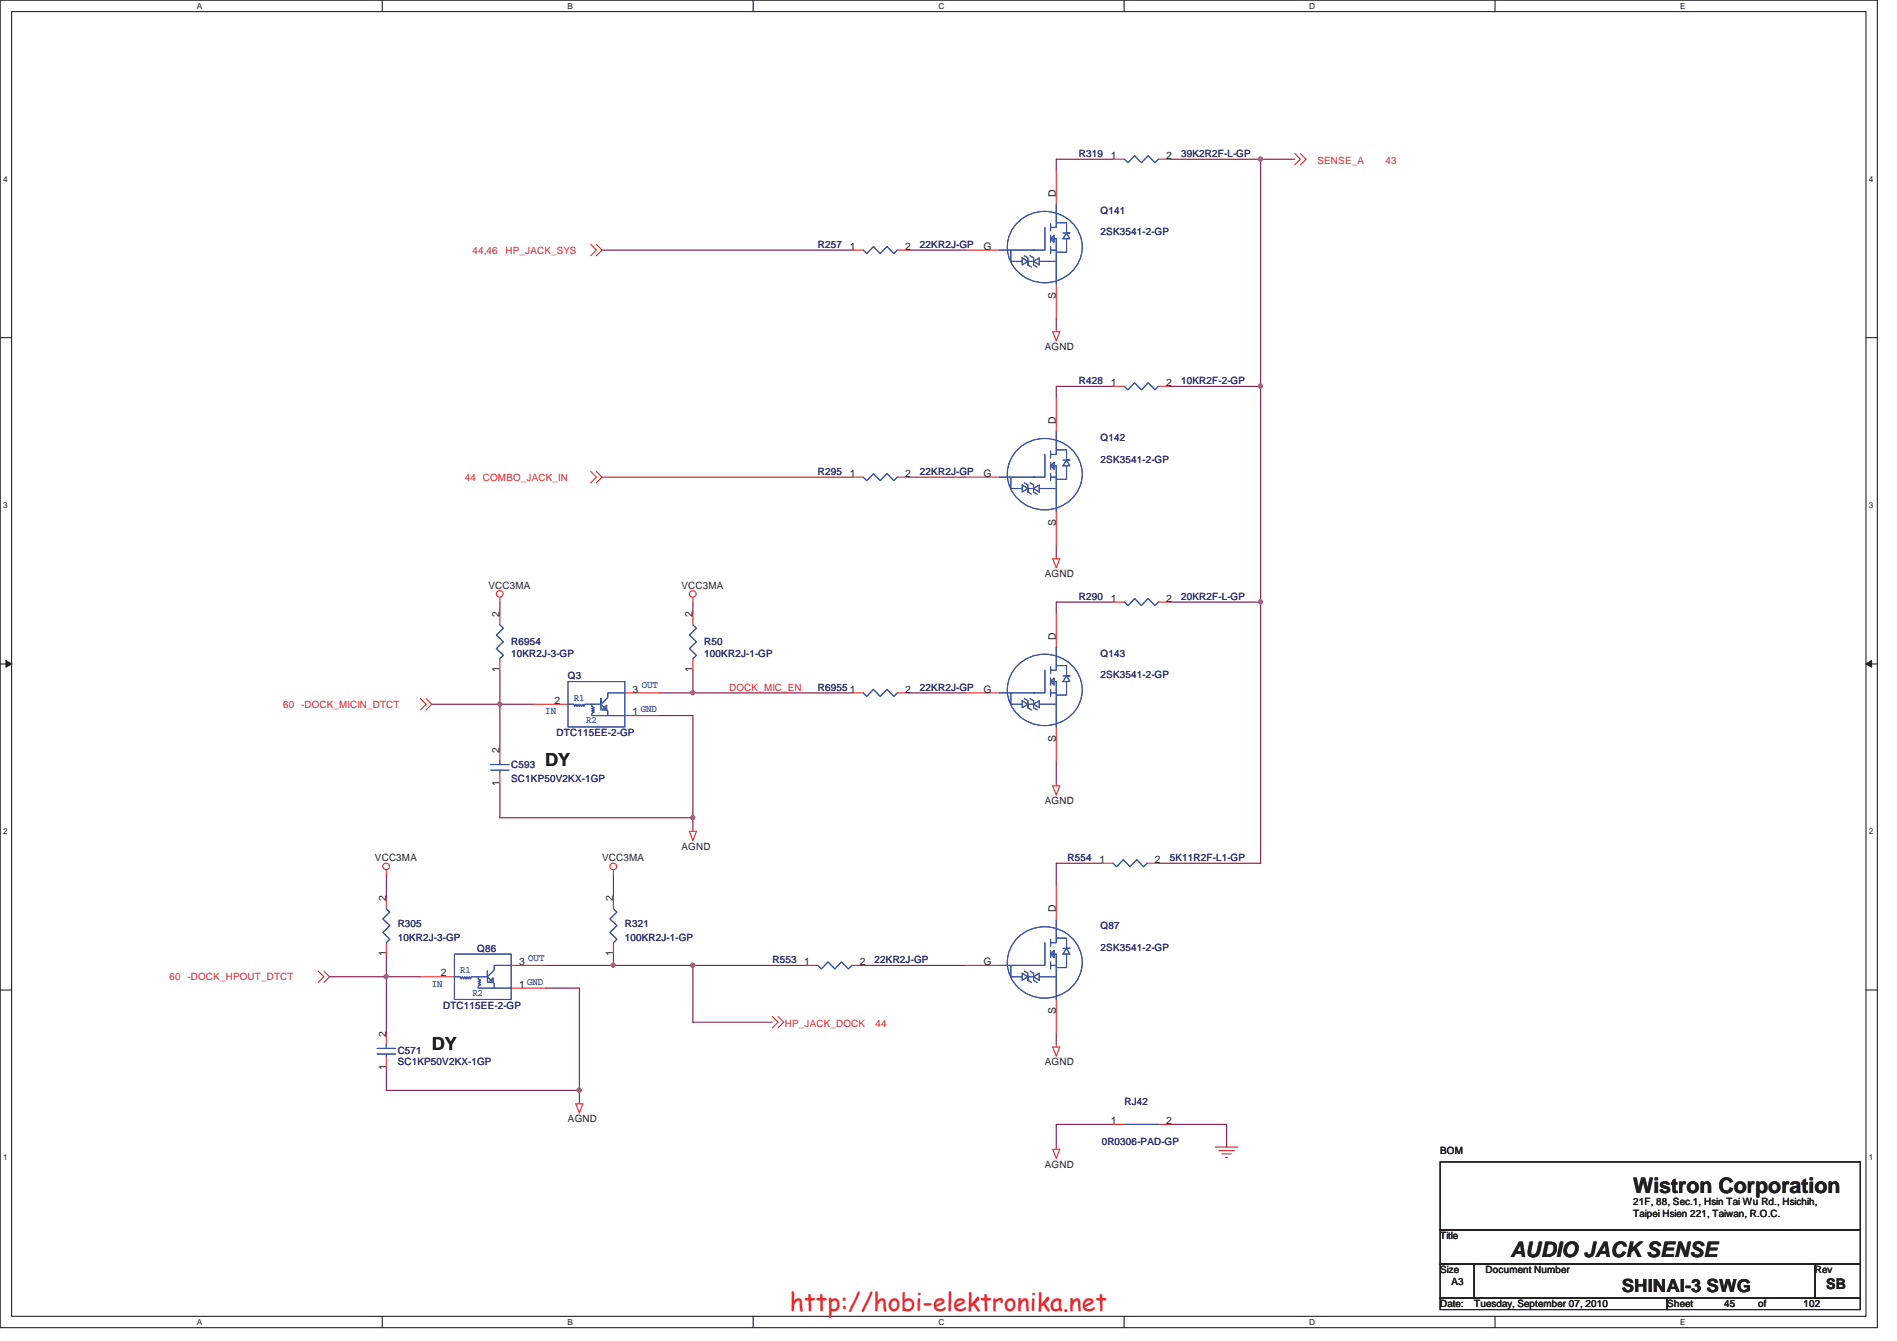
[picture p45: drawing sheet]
<svg xmlns="http://www.w3.org/2000/svg" width="297mm" height="210mm" viewBox="0 0 297 210" stroke-linecap="round" stroke-linejoin="round" font-family="sans-serif">
<defs><g id="words">
<text font-size="3.9" fill="#ed2024" x="123.7" y="205.2">http://hobi-elektronika.net</text>
<g font-size="3.3" fill="#231f20">
<text x="255.7" y="186.9">Wistron Corporation</text>
<text x="236.5" y="196.9">AUDIO JACK SENSE</text>
</g>
<g font-size="2.8" fill="#231f20">
<text x="85.4" y="120">DY</text>
<text x="67.6" y="164.5">DY</text>
<text x="254" y="202.3">SHINAI-3 SWG</text>
</g>
<text font-size="2.3" fill="#231f20" x="286" y="201.8">SB</text>
<g font-size="1.6" fill="#2d2d72">
<text x="168.9" y="24.6">R319</text>
<text x="184.9" y="24.6">39K2R2F-L-GP</text>
<text x="172.3" y="33.5">Q141</text>
<text x="128.1" y="38.8">R257</text>
<text x="144.1" y="38.8">22KR2J-GP</text>
<text x="172.3" y="36.9">2SK3541-2-GP</text>
<text x="168.9" y="60.2">R428</text>
<text x="184.9" y="60.2">10KR2F-2-GP</text>
<text x="172.3" y="69">Q142</text>
<text x="128.1" y="74.4">R295</text>
<text x="144.1" y="74.4">22KR2J-GP</text>
<text x="172.3" y="72.4">2SK3541-2-GP</text>
<text x="168.9" y="93.9">R290</text>
<text x="184.9" y="93.9">20KR2F-L-GP</text>
<text x="80" y="101">R6954</text>
<text x="110.3" y="101">R50</text>
<text x="80" y="102.8">10KR2J-3-GP</text>
<text x="88.9" y="106.4">Q3</text>
<text x="110.3" y="102.8">100KR2J-1-GP</text>
<text x="172.3" y="102.8">Q143</text>
<text x="172.3" y="106.2">2SK3541-2-GP</text>
<text x="128.1" y="108.2">R6955</text>
<text x="144.1" y="108.2">22KR2J-GP</text>
<text x="87.2" y="115.3">DTC115EE-2-GP</text>
<text x="80" y="120.3">C593</text>
<text x="80" y="122.4">SC1KP50V2KX-1GP</text>
<text x="167.2" y="134.8">R554</text>
<text x="183.2" y="134.8">5K11R2F-L1-GP</text>
<text x="62.3" y="145.2">R305</text>
<text x="62.3" y="147.3">10KR2J-3-GP</text>
<text x="74.7" y="149.1">Q86</text>
<text x="97.8" y="145.2">R321</text>
<text x="97.8" y="147.3">100KR2J-1-GP</text>
<text x="172.3" y="145.5">Q87</text>
<text x="172.3" y="148.9">2SK3541-2-GP</text>
<text x="120.9" y="150.8">R553</text>
<text x="136.9" y="150.8">22KR2J-GP</text>
<text x="69.4" y="157.9">DTC115EE-2-GP</text>
<text x="62.3" y="165.1">C571</text>
<text x="62.3" y="166.8">SC1KP50V2KX-1GP</text>
<text x="176.1" y="173.1">RJ42</text>
<text x="172.5" y="179.3">0R0306-PAD-GP</text>
</g>
<g font-size="1.6" fill="#231f20">
<text x="173.9" y="24.9">1</text>
<text x="182.6" y="24.9">2</text>
<text x="165.4" y="30.8" transform="rotate(-90 165.4 30.8)">D</text>
<text x="133.1" y="39.1">1</text>
<text x="141.7" y="39.1">2</text>
<text x="154" y="39.1">G</text>
<text x="165.4" y="46.8" transform="rotate(-90 165.4 46.8)">S</text>
<text x="163.6" y="54.8">AGND</text>
<text x="173.9" y="60.4">1</text>
<text x="182.6" y="60.4">2</text>
<text x="165.4" y="66.4" transform="rotate(-90 165.4 66.4)">D</text>
<text x="133.1" y="74.7">1</text>
<text x="141.7" y="74.7">2</text>
<text x="154" y="74.7">G</text>
<text x="165.4" y="82.4" transform="rotate(-90 165.4 82.4)">S</text>
<text x="76.5" y="92.2">VCC3MA</text>
<text x="106.7" y="92.2">VCC3MA</text>
<text x="163.6" y="90.4">AGND</text>
<text x="173.9" y="94.2">1</text>
<text x="182.6" y="94.2">2</text>
<text x="78.2" y="96.6" transform="rotate(-90 78.2 96.6)">2</text>
<text x="108.5" y="96.6" transform="rotate(-90 108.5 96.6)">2</text>
<text x="165.4" y="100.2" transform="rotate(-90 165.4 100.2)">D</text>
<text x="78.2" y="105.3" transform="rotate(-90 78.2 105.3)">1</text>
<text x="108.5" y="105.3" transform="rotate(-90 108.5 105.3)">1</text>
<text x="86.8" y="110.2">2</text>
<text x="99.1" y="112">1</text>
<text x="99.1" y="108.5">3</text>
<text x="133.1" y="108.5">1</text>
<text x="141.7" y="108.5">2</text>
<text x="154" y="108.5">G</text>
<text x="78.2" y="117.9" transform="rotate(-90 78.2 117.9)">2</text>
<text x="165.4" y="116.2" transform="rotate(-90 165.4 116.2)">S</text>
<text x="78.2" y="123.1" transform="rotate(-90 78.2 123.1)">1</text>
<text x="163.6" y="125.9">AGND</text>
<text x="58.7" y="134.8">VCC3MA</text>
<text x="94.3" y="134.8">VCC3MA</text>
<text x="106.7" y="133.1">AGND</text>
<text x="172.2" y="135.1">1</text>
<text x="180.8" y="135.1">2</text>
<text x="60.4" y="141.1" transform="rotate(-90 60.4 141.1)">2</text>
<text x="96" y="141.1" transform="rotate(-90 96 141.1)">2</text>
<text x="165.4" y="142.8" transform="rotate(-90 165.4 142.8)">D</text>
<text x="60.4" y="149.7" transform="rotate(-90 60.4 149.7)">1</text>
<text x="96" y="149.7" transform="rotate(-90 96 149.7)">1</text>
<text x="69" y="152.9">2</text>
<text x="81.3" y="154.7">1</text>
<text x="81.3" y="151.1">3</text>
<text x="125.9" y="151.1">1</text>
<text x="134.6" y="151.1">2</text>
<text x="154" y="151.1">G</text>
<text x="165.4" y="158.8" transform="rotate(-90 165.4 158.8)">S</text>
<text x="60.4" y="167.5" transform="rotate(-90 60.4 167.5)">1</text>
<text x="60.4" y="162.4" transform="rotate(-90 60.4 162.4)">2</text>
<text x="163.6" y="166.8">AGND</text>
<text x="88.9" y="175.7">AGND</text>
<text x="173.9" y="176">1</text>
<text x="182.6" y="176">2</text>
<text x="163.6" y="182.8">AGND</text>
<text x="225.5" y="180.7">BOM</text>
<text x="255.7" y="188.7">21F, 88, Sec.1, Hsin Tai Wu Rd., Hsichih,</text>
<text x="255.7" y="190.5">Taipei Hsien 221, Taiwan, R.O.C.</text>
<text x="225.5" y="194.1">Title</text>
<text x="225.5" y="199.4">Size</text>
<text x="227.3" y="201.2">A3</text>
<text x="232.6" y="199.4">Document Number</text>
<text x="284.2" y="199.4">Rev</text>
<text x="225.5" y="204.7">Date:</text>
<text x="230.8" y="204.7">Tuesday, September 07, 2010</text>
<text x="261.1" y="204.7">Sheet</text>
<text x="270" y="204.7">45</text>
<text x="275.3" y="204.7">of</text>
<text x="282.4" y="204.7">102</text>
</g>
<g font-size="1.6" fill="#ec2426">
<text x="206.3" y="25.7">SENSE_A</text>
<text x="217" y="25.7">43</text>
<text x="74" y="39.7">44,46</text>
<text x="79.2" y="39.7">HP_JACK_SYS</text>
<text x="72.8" y="75.3">44 COMBO_JACK_IN</text>
<text x="44.3" y="110.8">60 -DOCK_MICIN_DTCT</text>
<text x="114.2" y="108.2">DOCK_MIC_EN</text>
<text x="26.5" y="153.5">60 -DOCK_HPOUT_DTCT</text>
<text x="122.9" y="160.8">HP_JACK_DOCK</text>
<text x="137.1" y="160.8">44</text>
</g>
<g font-size="1.6" fill="#3a53a4">
<text x="100.5" y="107.8">OUT</text>
<text x="85.4" y="111.8">IN</text>
<text x="89.8" y="109.7">R1</text>
<text x="91.8" y="113.3">R2</text>
<text x="100.3" y="111.5">GND</text>
<text x="67.6" y="154.5">IN</text>
<text x="72" y="152.4">R1</text>
<text x="74" y="156">R2</text>
<text x="82.5" y="154.2">GND</text>
<text x="82.7" y="150.4">OUT</text>
</g>
<g font-size="1.3" fill="#231f20">
<text x="30.8" y="1.4">A</text>
<text x="88.9" y="1.4">B</text>
<text x="146.9" y="1.4">C</text>
<text x="205" y="1.4">D</text>
<text x="263.1" y="1.4">E</text>
<text x=".5" y="28.5">4</text>
<text x="292.6" y="28.5">4</text>
<text x=".5" y="79.5">3</text>
<text x="292.6" y="79.5">3</text>
<text x=".5" y="130.6">2</text>
<text x="292.6" y="130.6">2</text>
<text x=".5" y="181.7">1</text>
<text x="292.6" y="181.7">1</text>
<text x="30.8" y="207.4">A</text>
<text x="88.9" y="207.4">B</text>
<text x="146.9" y="207.4">C</text>
<text x="205" y="207.4">D</text>
<text x="263.1" y="207.4">E</text>
</g>
</g></defs>
<path d="M0 0h294v207.9h-294zM1.8 1.8h290.4v204.3h-290.4z" fill="none" stroke="#231f20" stroke-width=".17"/>
<g fill="#fff">
<path d="M30.8 .2h.8v1.4h-.8z"/>
<path d="M30.8 206.3h.8v1.4h-.8z"/>
</g>
<path d="M59.9 0v1.8M59.9 206.1v1.8" fill="none" stroke="#231f20" stroke-width=".17"/>
<g fill="#fff">
<path d="M88.9 .2h.8v1.4h-.8z"/>
<path d="M88.9 206.3h.8v1.4h-.8z"/>
</g>
<path d="M117.9 0v1.8M117.9 206.1v1.8" fill="none" stroke="#231f20" stroke-width=".17"/>
<g fill="#fff">
<path d="M146.9 .2h.9v1.4h-.9z"/>
<path d="M146.9 206.3h.9v1.4h-.9z"/>
</g>
<path d="M176 0v1.8M176 206.1v1.8" fill="none" stroke="#231f20" stroke-width=".17"/>
<g fill="#fff">
<path d="M205 .2h.9v1.4h-.9z"/>
<path d="M205 206.3h.9v1.4h-.9z"/>
</g>
<path d="M234.1 0v1.8M234.1 206.1v1.8" fill="none" stroke="#231f20" stroke-width=".17"/>
<g fill="#fff">
<path d="M263.1 .2h.8v1.4h-.8z"/>
<path d="M263.1 206.3h.8v1.4h-.8z"/>
<path d="M.5 27.3h.7v1.4h-.7z"/>
<path d="M292.6 27.3h.7v1.4h-.7z"/>
<path d="M.5 78.4h.7v1.4h-.7z"/>
<path d="M292.6 78.4h.7v1.4h-.7z"/>
</g>
<path d="M0 52.9h1.8M292.2 52.9h1.8" fill="none" stroke="#231f20" stroke-width=".17"/>
<g fill="#fff">
<path d="M.5 129.5h.7v1.4h-.7z"/>
<path d="M292.6 129.5h.7v1.4h-.7z"/>
</g>
<path d="M0 104h1.8M292.2 104h1.8" fill="none" stroke="#231f20" stroke-width=".17"/>
<path d="M.9 103.4l.9 .6-.9 .5z" fill="#231f20"/>
<path d="M.9 103.4l.9 .6-.9 .5z" fill="none" stroke="#231f20" stroke-width=".16"/>
<path d="M292.2 104l.9-.6v1.1z" fill="#231f20"/>
<path d="M292.2 104l.9-.6v1.1z" fill="none" stroke="#231f20" stroke-width=".16"/>
<g fill="#fff">
<path d="M.5 180.5h.7v1.4h-.7z"/>
<path d="M292.6 180.5h.7v1.4h-.7z"/>
</g>
<path d="M0 155h1.8M292.2 155h1.8" fill="none" stroke="#231f20" stroke-width=".17"/>
<path d="M174.3 60.5h-8.9v1.8M197.4 60.5v33.8M85.4 154.7h5.3" fill="none" stroke="#7f1542" stroke-width=".17"/>
<circle cx="197.4" cy="60.5" r=".32" fill="#b8529f"/>
<circle cx="197.4" cy="60.5" r=".32" fill="none" stroke="#b8529f" stroke-width=".17"/>
<path d="M142.3 39.2h8.9M183.2 24.9h14.2M94.3 74.7h39.1M142.3 74.7h8.9M183.2 60.5h14.2M78.3 110.3v7.1M103.2 112.1h5.3M103.2 108.5h5.3M85.4 151.2h10.7" fill="none" stroke="#7f1542" stroke-width=".17"/>
<circle cx="78.2" cy="110.2" r=".32" fill="#b8529f"/>
<circle cx="78.2" cy="110.2" r=".32" fill="none" stroke="#b8529f" stroke-width=".17"/>
<path d="M94.3 39.2h39.1M197.4 24.9v35.6M78.3 104.9v5.4h-10.7" fill="none" stroke="#7f1542" stroke-width=".17"/>
<circle cx="197.4" cy="24.9" r=".32" fill="#b8529f"/>
<circle cx="197.4" cy="24.9" r=".32" fill="none" stroke="#b8529f" stroke-width=".17"/>
<path d="M165.4 24.9h8.9M197.4 24.9h5.3M165.4 49.8v1.8M165.4 85.4v1.8M165.4 119.2v3.5M60.5 136.9v3.6M96.1 136.9v3.6M60.5 149.4v3.5M60.5 167.2v3.5h30.2M165.4 161.8v1.8" fill="none" stroke="#7f1542" stroke-width=".17"/>
<circle cx="90.7" cy="170.7" r=".32" fill="#b8529f"/>
<circle cx="90.7" cy="170.7" r=".32" fill="none" stroke="#b8529f" stroke-width=".17"/>
<path d="M165.4 24.9v1.8M60.5 152.9h5.3M90.7 154.7v17.8" fill="none" stroke="#7f1542" stroke-width=".17"/>
<circle cx="60.5" cy="152.9" r=".32" fill="#b8529f"/>
<circle cx="60.5" cy="152.9" r=".32" fill="none" stroke="#b8529f" stroke-width=".17"/>
<path d="M78.3 94.3v1.8M108.5 94.3v1.8M78.3 122.7v5.4h30.2" fill="none" stroke="#7f1542" stroke-width=".17"/>
<circle cx="108.5" cy="128" r=".32" fill="#b8529f"/>
<circle cx="108.5" cy="128" r=".32" fill="none" stroke="#b8529f" stroke-width=".17"/>
<path d="M78.3 110.3h5.3M108.5 112.1v17.7M108.5 108.5h24.9M96.1 149.4v1.8M108.5 151.2h17.8M135.2 151.2h16" fill="none" stroke="#7f1542" stroke-width=".17"/>
<circle cx="108.5" cy="108.5" r=".32" fill="#b8529f"/>
<circle cx="108.5" cy="108.5" r=".32" fill="none" stroke="#b8529f" stroke-width=".17"/>
<path d="M174.3 94.3h-8.9v1.8M197.4 94.3v40.9h-16M108.5 104.9v3.6M142.3 108.5h8.9M172.5 135.2h-7.1v3.5M51.6 152.9h8.9v8.9" fill="none" stroke="#7f1542" stroke-width=".17"/>
<circle cx="197.4" cy="94.2" r=".32" fill="#b8529f"/>
<circle cx="197.4" cy="94.2" r=".32" fill="none" stroke="#b8529f" stroke-width=".17"/>
<path d="M183.2 94.3h14.2M108.5 151.2v8.9" fill="none" stroke="#7f1542" stroke-width=".17"/>
<circle cx="108.5" cy="151.1" r=".32" fill="#b8529f"/>
<circle cx="108.5" cy="151.1" r=".32" fill="none" stroke="#b8529f" stroke-width=".17"/>
<path d="M96.1 151.2h12.4M108.5 160.1h12.4M174.3 176.1h-8.9v3.5M183.2 176.1h8.9v3.5" fill="none" stroke="#7f1542" stroke-width=".17"/>
<circle cx="96" cy="151.1" r=".32" fill="#b8529f"/>
<circle cx="96" cy="151.1" r=".32" fill="none" stroke="#b8529f" stroke-width=".17"/>
<g fill="none" stroke="#ec2426" stroke-width=".17">
<path d="M92.5 38.3l.9 .9-.9 .8M93.4 38.3l.9 .9-.9 .8M133.4 39.2h1.8M140.5 39.2h1.8M151.2 39.2h5.3M165.4 26.7v5.3M174.3 24.9h1.8M181.4 24.9h1.8M202.7 24l.9 .9-.9 .9M203.6 24l.9 .9-.9 .9M164.8 51.9h1.1l-.5 1.5zM165.4 44.5v5.3"/>
<path d="M165.4 51.6v.3M92.5 73.8l.9 .9-.9 .9M93.4 73.8l.9 .9-.9 .9M133.4 74.7h1.8M140.5 74.7h1.8M151.2 74.7h5.3M165.4 62.3v5.3M174.3 60.5h1.8M181.4 60.5h1.8M78.3 93.6v.7M78.3 96.1v1.7M108.5 93.6v.7"/>
<path d="M108.5 96.1v1.7M164.8 87.5h1.1l-.5 1.4zM165.4 80v5.4M165.4 87.2v.3M165.4 96.1v5.3M174.3 94.3h1.8M181.4 94.3h1.8M65.8 109.4l.9 .9-.9 .9M66.7 109.4l.9 .9-.9 .9M78.3 103.2v1.7M78.3 117.4v1.8M83.6 110.3h5.3"/>
<path d="M97.8 108.5h5.4M97.8 112.1h5.4M108.5 103.2v1.7M133.4 108.5h1.8M140.5 108.5h1.8M151.2 108.5h5.3M165.4 113.8v5.4M60.5 136.2v.7M78.3 120.9v1.8M96.1 136.2v.7M107.9 130.2h1.1l-.5 1.4zM108.5 129.8v.4"/>
<path d="M164.8 123.1h1.1l-.5 1.4zM165.4 122.7v.4M165.4 138.7v5.4M172.5 135.2h1.8M179.6 135.2h1.8M49.8 152.1l.9 .8-.9 .9M50.7 152.1l.9 .8-.9 .9M60.5 140.5v1.8M60.5 147.6v1.8M65.8 152.9h5.4M80 154.7h5.4M80 151.2h5.4"/>
<path d="M96.1 140.5v1.8M96.1 147.6v1.8M120.9 159.2l.9 .9-.9 .8M121.8 159.2l.9 .9-.9 .8M126.3 151.2h1.8M133.4 151.2h1.8M151.2 151.2h5.3M165.4 156.5v5.3M60.5 161.8v1.8M60.5 165.4v1.8M90.2 172.8h1.1l-.6 1.5zM90.7 172.5v.3"/>
<path d="M164.8 180h1.1l-.5 1.4zM164.8 164h1.1l-.5 1.4zM165.4 179.6v.4M165.4 163.6v.4M174.3 176.1h1.8M181.4 176.1h1.8M190.3 179.6h3.5M190.8 180.2h2.5M191.3 180.7h1.5M191.9 181.2h.3"/>
<circle cx="78.3" cy="93" r=".52"/>
<circle cx="108.5" cy="93" r=".52"/>
<circle cx="60.5" cy="135.7" r=".52"/>
<circle cx="96" cy="135.7" r=".52"/>
</g>
<path d="M225.5 181.9h65.8v10.7h-65.8zM225.5 192.6h65.8v5.3h-65.8zM225.5 197.9h5.3v5.4h-5.3zM230.8 197.9h53.4v5.4h-53.4zM284.2 197.9h7.1v5.4h-7.1zM225.5 203.3h35.6v1.8h-35.6zM261.1 203.3h30.2v1.8h-30.2z" fill="none" stroke="#231f20" stroke-width=".17"/>
<g fill="none" stroke="#3a53a4" stroke-width=".17">
<path d="M135.2 39.2l.5 .5 1.1-1.1 1 1.1 1.1-1.1 1.1 1.1 .5-.5M156.5 39.2h5.5M158.3 39.2v1.7h1.8M159.4 34.7a5.9 5.9 0 0 1 6.3-1.2 5.9 5.9 0 0 1 3.8 5.2 5.9 5.9 0 0 1-5.9 5.6 5.9 5.9 0 0 1-5.9-5.6 5.4 5.4 0 0 1 1.7-4zM163.6 35.6v3.6h-1.8M164.5 39.2h.9v5.3M164.5 37.4h.9v1.8M164.5 37.4l.6-.6v1.1zM164.5 35v1.1M164.5 36.8v1.1M164.5 38.6v1.1M165.4 34.9h1.6v1.6h.5h-1"/>
<path d="M165.4 32v3.6h-.9M167 37.4v2.1h-1.6M167 36.5l.5 .9h-1zM176.1 24.9l.5 .6 1.1-1.1 1 1.1 1.1-1.1 1 1.1 .6-.6M160.1 40.4l.8 .5-.8 .6zM160.4 40l.5 .4v1.1v-.6h.9v-.5v1.1l.6 .3M160.9 41.5l.6 .3M161.3 40l.5 .4M161.8 40.9l.9-.5v1.1zM162.7 40.9h2.7M135.2 74.7l.5 .6 1.1-1.1 1 1.1 1.1-1.1 1.1 1.1 .5-.6M156.5 74.7h5.5"/>
<path d="M158.3 74.7v1.8h1.8M159.4 70.3a5.9 5.9 0 0 1 6.3-1.2 5.9 5.9 0 0 1 3.8 5.1 5.9 5.9 0 0 1-5.9 5.6 5.9 5.9 0 0 1-5.9-5.6 5.4 5.4 0 0 1 1.7-3.9zM160.1 75.9l.8 .6-.8 .5zM160.4 75.6l.5 .3v1.1v-.5h.9v-.6v1.1l.6 .4M160.9 77l.6 .4M161.3 75.6l.5 .3M161.8 76.5l.9-.6v1.1zM162.7 76.5h2.7M163.6 71.2v3.5h-1.8M164.5 74.7h.9v5.3M164.5 72.9h.9v1.8M164.5 72.9l.6-.5v1.1z"/>
<path d="M164.5 70.6v1.1M164.5 72.4v1.1M164.5 74.2v1.1M165.4 70.4h1.6v1.6h.5h-1M165.4 67.6v3.6h-.9M167 72.9v2.2h-1.6M167 72l.5 .9h-1zM176.1 60.5l.5 .5 1.1-1.1 1 1.1 1.1-1.1 1 1.1 .6-.5M78.3 97.8l.5 .6-1.1 1 1.1 1.1-1.1 1.1 1.1 1-.5 .6M108.5 97.8l.5 .6-1.1 1 1.1 1.1-1.1 1.1 1.1 1-.5 .6M176.1 94.3l.5 .5 1.1-1.1 1 1.1 1.1-1.1 1 1.1 .6-.5M76.8 119.7h2.9"/>
<path d="M78.3 119.2v.5M88.9 110.3h.9l.2 .3 .2-.3 .2 .3 .1-.3 .2 .3 .2-.3 .2 .3 .2-.3 .1 .3 .2-.3h2.5v-.9v1.8M88.9 106.7h8.9v7.1h-8.9zM92.7 110.3v.3l.3 .2-.3 .2 .3 .2-.3 .1 .3 .2-.3 .2v.4h2.5M94.3 111.2l.7-.8v.8zM97.8 108.5h-2.6v.7l-1.1 1.1 1.1 1v.8h2.6M135.2 108.5l.5 .5 1.1-1.1 1 1.1 1.1-1.1 1.1 1.1 .5-.5M156.5 108.5h5.5M158.3 108.5v1.8h1.8M159.4 104.1a5.9 5.9 0 0 1 6.3-1.3 5.9 5.9 0 0 1 3.8 5.2 5.9 5.9 0 0 1-5.9 5.6 5.9 5.9 0 0 1-5.9-5.6 5.4 5.4 0 0 1 1.7-3.9zM160.1 109.7l.8 .6-.8 .5zM160.4 109.4l.5 .3v1.1v-.5h.9v-.6v1.1l.6 .4"/>
<path d="M160.9 110.8l.6 .4M161.3 109.4l.5 .3M161.8 110.3l.9-.6v1.1zM162.7 110.3h2.7M163.6 104.9v3.6h-1.8M164.5 108.5h.9v5.3M164.5 106.7h.9v1.8M164.5 106.7l.6-.5v1.1zM164.5 104.4v1.1M164.5 106.2v1.1M164.5 107.9v1.1M165.4 104.2h1.6v1.6h.5h-1"/>
<path d="M165.4 101.4v3.5h-.9M167 106.7v2.1h-1.6M167 105.8l.5 .9h-1zM76.8 120.6h2.9M78.3 120.6v.3M174.3 135.2l.5 .5 1.1-1.1 1 1.1 1.1-1.1 1.1 1.1 .5-.5M60.5 142.3l.5 .5-1.1 1.1 1.1 1-1.1 1.1 1.1 1.1-.5 .5M71.2 149.4h8.8v7.1h-8.8zM71.2 152.9h.8l.2 .4 .2-.4 .2 .4 .2-.4 .1 .4 .2-.4 .2 .4 .2-.4 .2 .4 .1-.4h2.5v-.8v1.7M74.9 152.9v.4l.4 .2-.4 .2 .4 .1-.4 .2 .4 .2-.4 .2v.3h2.5M76.5 153.8l.7-.7v.7zM80 151.2h-2.6v.7l-1.1 1 1.1 1.1v.7h2.6"/>
<path d="M96.1 142.3l.5 .5-1.1 1.1 1.1 1-1.1 1.1 1.1 1.1-.5 .5M128.1 151.2l.5 .5 1.1-1.1 1 1.1 1.1-1.1 1 1.1 .6-.5M156.5 151.2h5.5M158.3 151.2v1.7h1.8M159.4 146.8a5.9 5.9 0 0 1 6.3-1.3 5.9 5.9 0 0 1 3.8 5.2 5.9 5.9 0 0 1-5.9 5.6 5.9 5.9 0 0 1-5.9-5.6 5.4 5.4 0 0 1 1.7-3.9zM160.1 152.4l.8 .5-.8 .6zM160.4 152.1l.5 .3v1.1v-.6h.9v-.5v1.1l.6 .3M160.9 153.5l.6 .3M161.3 152.1l.5 .3M161.8 152.9l.9-.5v1.1zM162.7 152.9h2.7M163.6 147.6v3.6h-1.8"/>
<path d="M164.5 151.2h.9v5.3M164.5 149.4h.9v1.8M164.5 149.4l.6-.6v1.1zM164.5 147.1v1.1M164.5 148.8v1.1M164.5 150.6v1.1M165.4 146.9h1.6v1.6h.5h-1M165.4 144.1v3.5h-.9M167 149.4v2.1h-1.6M167 148.5l.5 .9h-1zM59.1 165.1h2.8M59.1 164.2h2.8"/>
<path d="M60.5 163.6v.6M60.5 165.1v.3M176.1 176.1h5.3"/>
</g>
<circle cx="197.4" cy="60.5" r=".32" fill="#b8529f"/>
<circle cx="197.4" cy="60.5" r=".32" fill="none" stroke="#b8529f" stroke-width=".17"/>
<circle cx="78.2" cy="110.2" r=".32" fill="#b8529f"/>
<circle cx="78.2" cy="110.2" r=".32" fill="none" stroke="#b8529f" stroke-width=".17"/>
<circle cx="197.4" cy="24.9" r=".32" fill="#b8529f"/>
<circle cx="197.4" cy="24.9" r=".32" fill="none" stroke="#b8529f" stroke-width=".17"/>
<circle cx="90.7" cy="170.7" r=".32" fill="#b8529f"/>
<circle cx="90.7" cy="170.7" r=".32" fill="none" stroke="#b8529f" stroke-width=".17"/>
<circle cx="60.5" cy="152.9" r=".32" fill="#b8529f"/>
<circle cx="60.5" cy="152.9" r=".32" fill="none" stroke="#b8529f" stroke-width=".17"/>
<circle cx="108.5" cy="128" r=".32" fill="#b8529f"/>
<circle cx="108.5" cy="128" r=".32" fill="none" stroke="#b8529f" stroke-width=".17"/>
<circle cx="108.5" cy="108.5" r=".32" fill="#b8529f"/>
<circle cx="108.5" cy="108.5" r=".32" fill="none" stroke="#b8529f" stroke-width=".17"/>
<circle cx="197.4" cy="94.2" r=".32" fill="#b8529f"/>
<circle cx="197.4" cy="94.2" r=".32" fill="none" stroke="#b8529f" stroke-width=".17"/>
<circle cx="108.5" cy="151.1" r=".32" fill="#b8529f"/>
<circle cx="108.5" cy="151.1" r=".32" fill="none" stroke="#b8529f" stroke-width=".17"/>
<circle cx="96" cy="151.1" r=".32" fill="#b8529f"/>
<circle cx="96" cy="151.1" r=".32" fill="none" stroke="#b8529f" stroke-width=".17"/>
<use href="#words"/>
</svg>
